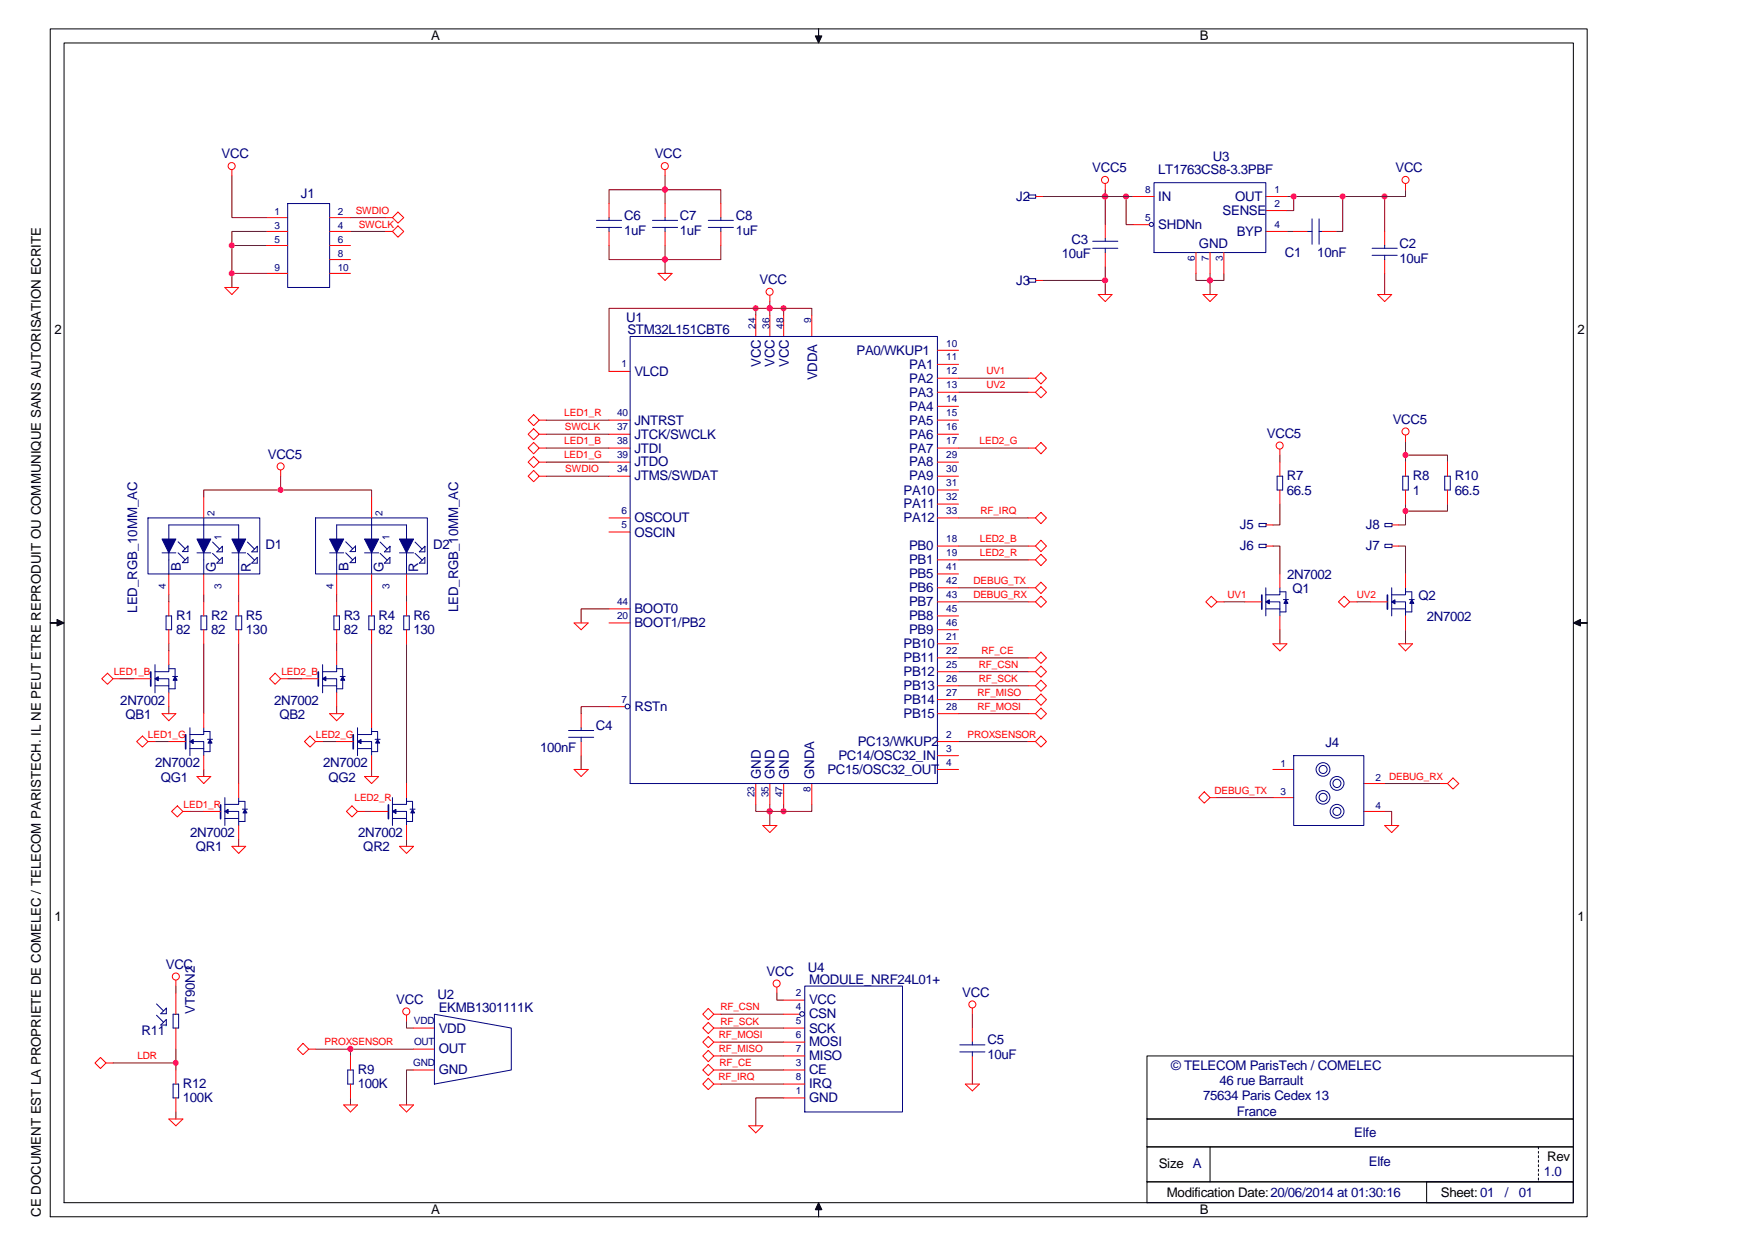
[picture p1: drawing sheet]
<svg xmlns="http://www.w3.org/2000/svg" width="297mm" height="210mm" viewBox="0 0 297 210" stroke-linecap="round" stroke-linejoin="round" font-family="sans-serif">
<defs><g id="words">
<g font-size="2.2">
<text x="72.6" y="6.8">A</text>
<text x="202.1" y="6.8">B</text>
<text x="9.2" y="56.2">2</text>
<text x="265.8" y="56.2">2</text>
<text x="9.2" y="155.1">1</text>
<text x="265.8" y="155.1">1</text>
<text x="195.2" y="196.7">Size A</text>
<text x="260.7" y="195.7">Rev</text>
<text x="196.6" y="201.7">Modification Date:20/06/2014 at 01:30:16</text>
<text x="242.8" y="201.6">Sheet: 01</text>
<text x="6.9" y="205" transform="rotate(-90 6.9 205)">CE DOCUMENT EST LA PROPRIETE DE COMELEC / TELECOM PARISTECH. IL NE PEUT ETRE REPRODUIT OU COMMUNIQUE SANS AUTORISATION ECRITE</text>
<text x="72.6" y="204.6">A</text>
<text x="202.1" y="204.6">B</text>
</g>
<g font-size="2.2" fill="#000080">
<text x="37.3" y="26.7">VCC</text>
<text x="110.3" y="26.7">VCC</text>
<text x="184" y="29">VCC5</text>
<text x="195.2" y="29.3">LT1763CS8-3.3PBF</text>
<text x="204.3" y="27.1">U3</text>
<text x="235.1" y="29">VCC</text>
<text x="50.7" y="33.4">J1</text>
<text x="171.2" y="33.9">J2</text>
<text x="195.2" y="33.9">IN</text>
<text x="208.1" y="33.9">OUT</text>
<text x="105.2" y="37">C6</text>
<text x="105.2" y="39.6">1uF</text>
<text x="114.6" y="37">C7</text>
<text x="114.6" y="39.6">1uF</text>
<text x="124" y="37">C8</text>
<text x="124" y="39.6">1uF</text>
<text x="180.5" y="41.1">C3</text>
<text x="195.2" y="38.6">SHDNn</text>
<text x="202" y="41.7">GND</text>
<text x="206" y="36.2">SENSE</text>
<text x="208.4" y="39.8">BYP</text>
<text x="235.8" y="41.7">C2</text>
<text x="128" y="47.8">VCC</text>
<text x="178.9" y="43.4">10uF</text>
<text x="216.5" y="43.3">C1</text>
<text x="222" y="43.3">10nF</text>
<text x="235.8" y="44.3">10uF</text>
<text x="171.2" y="48">J3</text>
<text x="105.5" y="54.2">U1</text>
<text x="105.7" y="56.3">STM32L151CBT6</text>
<text x="144.3" y="59.8">PA0/WKUP1</text>
<text x="106.9" y="63.3">VLCD</text>
<text x="128.2" y="61.8" transform="rotate(-90 128.2 61.8)">VCC</text>
<text x="130.5" y="61.8" transform="rotate(-90 130.5 61.8)">VCC</text>
<text x="132.9" y="61.8" transform="rotate(-90 132.9 61.8)">VCC</text>
<text x="137.7" y="64.1" transform="rotate(-90 137.7 64.1)">VDDA</text>
<text x="153.2" y="62.1">PA1</text>
<text x="153.2" y="64.5">PA2</text>
<text x="106.9" y="71.5">JNTRST</text>
<text x="153.2" y="66.8">PA3</text>
<text x="153.2" y="69.2">PA4</text>
<text x="153.2" y="71.5">PA5</text>
<text x="234.7" y="71.4">VCC5</text>
<text x="45.1" y="77.3">VCC5</text>
<text x="106.9" y="76.2">JTDI</text>
<text x="106.9" y="73.9">JTCK/SWCLK</text>
<text x="153.2" y="73.9">PA6</text>
<text x="153.2" y="76.2">PA7</text>
<text x="213.4" y="73.7">VCC5</text>
<text x="106.9" y="80.9">JTMS/SWDAT</text>
<text x="106.9" y="78.6">JTDO</text>
<text x="152.2" y="83.3">PA10</text>
<text x="153.2" y="78.6">PA8</text>
<text x="153.2" y="80.9">PA9</text>
<text x="216.8" y="83.3">66.5</text>
<text x="216.8" y="80.9">R7</text>
<text x="238" y="80.9">R8</text>
<text x="238" y="83.3">1</text>
<text x="245.1" y="83.3">66.5</text>
<text x="245.1" y="80.9">R10</text>
<text x="106.9" y="88">OSCOUT</text>
<text x="152.2" y="85.6">PA11</text>
<text x="152.2" y="88">PA12</text>
<text x="208.9" y="89.2">J5</text>
<text x="230.1" y="89.2">J8</text>
<text x="44.7" y="92.4">D1</text>
<text x="73" y="92.4">D2</text>
<text x="106.9" y="90.4">OSCIN</text>
<text x="153.2" y="92.7">PB0</text>
<text x="153.2" y="95.1">PB1</text>
<text x="208.9" y="92.7">J6</text>
<text x="230.1" y="92.7">J7</text>
<text x="30.5" y="96.3" transform="rotate(-90 30.5 96.3)">B</text>
<text x="36.4" y="96.4" transform="rotate(-90 36.4 96.4)">G</text>
<text x="42.2" y="96.3" transform="rotate(-90 42.2 96.3)">R</text>
<text x="58.7" y="96.3" transform="rotate(-90 58.7 96.3)">B</text>
<text x="64.6" y="96.4" transform="rotate(-90 64.6 96.4)">G</text>
<text x="70.5" y="96.3" transform="rotate(-90 70.5 96.3)">R</text>
<text x="153.2" y="99.8">PB6</text>
<text x="153.2" y="97.4">PB5</text>
<text x="216.9" y="97.5">2N7002</text>
<text x="217.8" y="99.9">Q1</text>
<text x="239" y="101">Q2</text>
<text x="23.1" y="103.2" transform="rotate(-90 23.1 103.2)">LED_RGB_10MM_AC</text>
<text x="29.7" y="104.5">R1</text>
<text x="29.7" y="106.8">82</text>
<text x="35.6" y="104.5">R2</text>
<text x="35.6" y="106.8">82</text>
<text x="41.4" y="104.5">R5</text>
<text x="41.4" y="106.8">130</text>
<text x="57.9" y="104.5">R3</text>
<text x="57.9" y="106.8">82</text>
<text x="63.8" y="104.5">R4</text>
<text x="63.8" y="106.8">82</text>
<text x="69.7" y="104.5">R6</text>
<text x="69.7" y="106.8">130</text>
<text x="77.2" y="103.2" transform="rotate(-90 77.2 103.2)">LED_RGB_10MM_AC</text>
<text x="106.9" y="103.3">BOOT0</text>
<text x="106.9" y="105.7">BOOT1/PB2</text>
<text x="153.2" y="106.8">PB9</text>
<text x="153.2" y="104.5">PB8</text>
<text x="153.2" y="102.2">PB7</text>
<text x="240.4" y="104.6">2N7002</text>
<text x="152.2" y="113.9">PB12</text>
<text x="152.2" y="111.5">PB11</text>
<text x="152.2" y="109.2">PB10</text>
<text x="20.3" y="118.7">2N7002</text>
<text x="46.2" y="118.7">2N7002</text>
<text x="106.9" y="119.8">RSTn</text>
<text x="152.2" y="116.2">PB13</text>
<text x="152.2" y="118.6">PB14</text>
<text x="21.2" y="121.1">QB1</text>
<text x="47.1" y="121.1">QB2</text>
<text x="100.4" y="122.9">C4</text>
<text x="144.5" y="125.7">PC13/WKUP2</text>
<text x="152.2" y="120.9">PB15</text>
<text x="223.3" y="125.8">J4</text>
<text x="26.2" y="129.3">2N7002</text>
<text x="27.1" y="131.7">QG1</text>
<text x="54.4" y="129.3">2N7002</text>
<text x="55.3" y="131.7">QG2</text>
<text x="91" y="126.7">100nF</text>
<text x="128.2" y="131.3" transform="rotate(-90 128.2 131.3)">GND</text>
<text x="130.5" y="131.3" transform="rotate(-90 130.5 131.3)">GND</text>
<text x="132.9" y="131.3" transform="rotate(-90 132.9 131.3)">GND</text>
<text x="137.2" y="131.3" transform="rotate(-90 137.2 131.3)">GNDA</text>
<text x="139.4" y="130.4">PC15/OSC32_OUT</text>
<text x="141.3" y="128">PC14/OSC32_IN</text>
<text x="32" y="141.1">2N7002</text>
<text x="33" y="143.4">QR1</text>
<text x="60.3" y="141.1">2N7002</text>
<text x="61.2" y="143.4">QR2</text>
<text x="27.9" y="163.2">VCC</text>
<text x="129.2" y="164.4">VCC</text>
<text x="136.1" y="163.7">U4</text>
<text x="136.3" y="165.8">MODULE_NRF24L01+</text>
<text x="162.1" y="167.9">VCC</text>
<text x="32.8" y="170.9" transform="rotate(-90 32.8 170.9)">VT90N2</text>
<text x="66.8" y="169.1">VCC</text>
<text x="73.7" y="168.4">U2</text>
<text x="73.9" y="170.5">EKMB1301111K</text>
<text x="73.9" y="173.9">VDD</text>
<text x="136.3" y="171.6">CSN</text>
<text x="136.3" y="169.2">VCC</text>
<text x="136.3" y="173.9">SCK</text>
<text x="23.8" y="174.3">R11</text>
<text x="73.9" y="177.5">OUT</text>
<text x="136.3" y="178.6">MISO</text>
<text x="136.3" y="176.3">MOSI</text>
<text x="166.4" y="175.9">C5</text>
<text x="166.4" y="178.5">10uF</text>
<text x="30.8" y="185.7">100K</text>
<text x="30.8" y="183.3">R12</text>
<text x="60.3" y="181">R9</text>
<text x="60.3" y="183.3">100K</text>
<text x="73.9" y="181">GND</text>
<text x="136.3" y="185.7">GND</text>
<text x="136.3" y="183.3">IRQ</text>
<text x="136.3" y="181">CE</text>
<text x="197.3" y="180.2">© TELECOM ParisTech / COMELEC</text>
<text x="202.7" y="185.4">75634 Paris Cedex 13</text>
<text x="205.4" y="182.8">46 rue Barrault</text>
<text x="208.4" y="188">France</text>
<text x="228.2" y="191.6">Elfe</text>
<text x="230.6" y="196.4">Elfe</text>
<text x="253.5" y="201.6">/</text>
<text x="255.9" y="201.6">01</text>
<text x="260.1" y="198.1">1.0</text>
</g>
<g font-size="1.7" fill="#000080">
<text x="193" y="32.5">8</text>
<text x="214.8" y="32.5">1</text>
<text x="214.8" y="34.8">2</text>
<text x="46.3" y="36.3">1</text>
<text x="46.3" y="38.7">3</text>
<text x="46.3" y="41">5</text>
<text x="56.9" y="36.3">2</text>
<text x="56.9" y="38.7">4</text>
<text x="56.9" y="41">6</text>
<text x="193" y="37.2">5</text>
<text x="214.8" y="38.4">4</text>
<text x="46.3" y="45.7">9</text>
<text x="56.9" y="43.3">8</text>
<text x="56.9" y="45.7">10</text>
<text x="201.3" y="43.9" transform="rotate(-90 201.3 43.9)">6</text>
<text x="203.7" y="43.9" transform="rotate(-90 203.7 43.9)">7</text>
<text x="206" y="43.9" transform="rotate(-90 206 43.9)">3</text>
<text x="127.3" y="55.4" transform="rotate(-90 127.3 55.4)">24</text>
<text x="129.6" y="55.4" transform="rotate(-90 129.6 55.4)">36</text>
<text x="132" y="55.4" transform="rotate(-90 132 55.4)">48</text>
<text x="136.7" y="54.5" transform="rotate(-90 136.7 54.5)">9</text>
<text x="159.4" y="58.4">10</text>
<text x="104.7" y="61.9">1</text>
<text x="159.4" y="60.7">11</text>
<text x="159.4" y="63.1">12</text>
<text x="159.4" y="65.4">13</text>
<text x="104" y="70.1">40</text>
<text x="159.4" y="67.8">14</text>
<text x="159.4" y="70.1">15</text>
<text x="104" y="72.5">37</text>
<text x="104" y="74.8">38</text>
<text x="104" y="77.2">39</text>
<text x="159.4" y="72.5">16</text>
<text x="159.4" y="74.8">17</text>
<text x="159.4" y="77.2">29</text>
<text x="104" y="79.5">34</text>
<text x="159.4" y="79.5">30</text>
<text x="159.4" y="81.9">31</text>
<text x="36.1" y="87" transform="rotate(-90 36.1 87)">2</text>
<text x="64.4" y="87" transform="rotate(-90 64.4 87)">2</text>
<text x="104.7" y="88.9">5</text>
<text x="104.7" y="86.6">6</text>
<text x="159.4" y="84.2">32</text>
<text x="159.4" y="86.6">33</text>
<text x="37.3" y="90.9" transform="rotate(-90 37.3 90.9)">1</text>
<text x="65.6" y="90.9" transform="rotate(-90 65.6 90.9)">1</text>
<text x="159.4" y="91.3">18</text>
<text x="159.4" y="93.7">19</text>
<text x="27.9" y="99.1" transform="rotate(-90 27.9 99.1)">4</text>
<text x="37.3" y="99.1" transform="rotate(-90 37.3 99.1)">3</text>
<text x="56.2" y="99.1" transform="rotate(-90 56.2 99.1)">4</text>
<text x="65.6" y="99.1" transform="rotate(-90 65.6 99.1)">3</text>
<text x="104" y="101.9">44</text>
<text x="159.4" y="96">41</text>
<text x="159.4" y="98.4">42</text>
<text x="159.4" y="100.7">43</text>
<text x="104" y="104.3">20</text>
<text x="159.4" y="103.1">45</text>
<text x="159.4" y="105.5">46</text>
<text x="159.4" y="107.8">21</text>
<text x="159.4" y="110.2">22</text>
<text x="159.4" y="112.5">25</text>
<text x="104.7" y="118.4">7</text>
<text x="159.4" y="114.9">26</text>
<text x="159.4" y="117.2">27</text>
<text x="159.4" y="119.5">28</text>
<text x="159.4" y="124.3">2</text>
<text x="159.4" y="126.6">3</text>
<text x="159.4" y="129">4</text>
<text x="215.8" y="129.2">1</text>
<text x="231.7" y="131.6">2</text>
<text x="127.1" y="134.3" transform="rotate(-90 127.1 134.3)">23</text>
<text x="129.5" y="134.3" transform="rotate(-90 129.5 134.3)">35</text>
<text x="131.9" y="134.3" transform="rotate(-90 131.9 134.3)">47</text>
<text x="136.6" y="133.3" transform="rotate(-90 136.6 133.3)">8</text>
<text x="215.8" y="134">3</text>
<text x="231.7" y="136.3">4</text>
<text x="134.1" y="167.8">2</text>
<text x="69.7" y="172.5">VDD</text>
<text x="134.1" y="170.2">4</text>
<text x="134.1" y="172.5">5</text>
<text x="69.6" y="179.6">GND</text>
<text x="69.8" y="176.1">OUT</text>
<text x="134.1" y="179.6">3</text>
<text x="134.1" y="177.2">7</text>
<text x="134.1" y="174.9">6</text>
<text x="134.1" y="181.9">8</text>
<text x="134.1" y="184.3">1</text>
</g>
<g font-size="1.7" fill="#f00">
<text x="59.9" y="36">SWDIO</text>
<text x="60.4" y="38.4">SWCLK</text>
<text x="166.2" y="65.4">UV2</text>
<text x="166.2" y="63.1">UV1</text>
<text x="95.1" y="70.1">LED1_R</text>
<text x="95" y="77.2">LED1_G</text>
<text x="95.1" y="74.8">LED1_B</text>
<text x="95.2" y="72.5">SWCLK</text>
<text x="165.1" y="74.8">LED2_G</text>
<text x="95.2" y="79.5">SWDIO</text>
<text x="165.2" y="86.6">RF_IRQ</text>
<text x="165.1" y="91.3">LED2_B</text>
<text x="165.1" y="93.7">LED2_R</text>
<text x="164" y="100.7">DEBUG_RX</text>
<text x="164" y="98.4">DEBUG_TX</text>
<text x="206.8" y="100.8">UV1</text>
<text x="228.6" y="100.8">UV2</text>
<text x="19.2" y="113.7">LED1_B</text>
<text x="47.4" y="113.7">LED2_B</text>
<text x="164.9" y="112.5">RF_CSN</text>
<text x="165.3" y="110.2">RF_CE</text>
<text x="164.7" y="117.2">RF_MISO</text>
<text x="164.7" y="119.5">RF_MOSI</text>
<text x="164.9" y="114.9">RF_SCK</text>
<text x="24.9" y="124.3">LED1_G</text>
<text x="53.2" y="124.3">LED2_G</text>
<text x="163" y="124.3">PROXSENSOR</text>
<text x="234.1" y="131.3">DEBUG_RX</text>
<text x="30.9" y="136.1">LED1_R</text>
<text x="59.7" y="134.9">LED2_R</text>
<text x="204.6" y="133.7">DEBUG_TX</text>
<text x="121.4" y="170.2">RF_CSN</text>
<text x="121.4" y="172.6">RF_SCK</text>
<text x="23.2" y="178.5">LDR</text>
<text x="54.7" y="176.1">PROXSENSOR</text>
<text x="121.1" y="174.9">RF_MOSI</text>
<text x="121.1" y="177.3">RF_MISO</text>
<text x="121.2" y="179.6">RF_CE</text>
<text x="121.1" y="182">RF_IRQ</text>
</g>
</g></defs>
<path d="M127.3 51.9v1.2" fill="none" stroke="#800000" stroke-width=".17"/>
<circle cx="127.3" cy="51.9" r=".44" fill="#f0f"/>
<circle cx="127.3" cy="51.9" r=".44" fill="none" stroke="#f0f" stroke-width=".17"/>
<path d="M129.7 50.8v2.3M132 51.9v1.2" fill="none" stroke="#800000" stroke-width=".17"/>
<circle cx="132" cy="51.9" r=".44" fill="#f0f"/>
<circle cx="132" cy="51.9" r=".44" fill="none" stroke="#f0f" stroke-width=".17"/>
<path d="M129.7 51.9h7.1v1.2" fill="none" stroke="#800000" stroke-width=".17"/>
<circle cx="129.7" cy="51.9" r=".45" fill="#f0f"/>
<circle cx="129.7" cy="51.9" r=".45" fill="none" stroke="#f0f" stroke-width=".17"/>
<g fill="none" stroke="#800000" stroke-width=".17">
<path d="M186.2 33.1v4.7M28.4 108.5v1.1M28.4 119v1.2M34.3 100.2v1.2M40.2 108.5v23.5M56.7 108.5v1.1M56.7 119v1.2M68.5 108.5v23.5M34.3 129.6v1.2M62.6 129.6v1.2M40.2 141.4v1.2M68.5 141.4v1.2"/>
<path d="M68.5 172v1.2h1.2M69.7 180.3h-1.2v5.8"/>
</g>
<circle cx="186.2" cy="33.1" r=".46" fill="#f0f"/>
<circle cx="186.2" cy="33.1" r=".46" fill="none" stroke="#f0f" stroke-width=".17"/>
<path d="M216.8 39h1.2M186.2 44.9v4.7M201.5 46.1v1.1h4.7v-1.1M203.9 46.1v1.1" fill="none" stroke="#800000" stroke-width=".17"/>
<circle cx="203.8" cy="47.2" r=".45" fill="#f0f"/>
<circle cx="203.8" cy="47.2" r=".45" fill="none" stroke="#f0f" stroke-width=".17"/>
<path d="M203.9 47.2v2.4" fill="none" stroke="#800000" stroke-width=".17"/>
<circle cx="203.8" cy="47.2" r=".45" fill="#f0f"/>
<circle cx="203.8" cy="47.2" r=".45" fill="none" stroke="#f0f" stroke-width=".17"/>
<path d="M233.3 33.1v5.9" fill="none" stroke="#800000" stroke-width=".17"/>
<circle cx="233.3" cy="33.1" r=".45" fill="#f0f"/>
<circle cx="233.3" cy="33.1" r=".45" fill="none" stroke="#f0f" stroke-width=".17"/>
<path d="M189.7 33.1v4.7h1.2M233.3 46.1v3.5" fill="none" stroke="#800000" stroke-width=".17"/>
<circle cx="189.7" cy="33.1" r=".45" fill="#f0f"/>
<circle cx="189.7" cy="33.1" r=".45" fill="none" stroke="#f0f" stroke-width=".17"/>
<path d="M132 135.5v1.2" fill="none" stroke="#800000" stroke-width=".17"/>
<circle cx="132" cy="136.7" r=".44" fill="#f0f"/>
<circle cx="132" cy="136.7" r=".44" fill="none" stroke="#f0f" stroke-width=".17"/>
<path d="M129.7 135.5v1.2" fill="none" stroke="#800000" stroke-width=".17"/>
<circle cx="129.7" cy="136.7" r=".45" fill="#f0f"/>
<circle cx="129.7" cy="136.7" r=".45" fill="none" stroke="#f0f" stroke-width=".17"/>
<path d="M129.7 136.7v2.4" fill="none" stroke="#800000" stroke-width=".17"/>
<circle cx="129.7" cy="136.7" r=".45" fill="#f0f"/>
<circle cx="129.7" cy="136.7" r=".45" fill="none" stroke="#f0f" stroke-width=".17"/>
<g fill="none" stroke="#800000" stroke-width=".17">
<path d="M39.1 29.6v7.1h5.9M45 39h-5.9v9.4M59.1 36.7h5.8M59.1 39h5.8M39.1 41.4h5.9M92 73.2h10.6M92 80.2h10.6M214.5 92h1.1v4.7M215.6 84.9v3.5h-1.1M235.7 92h1.1v4.7M236.8 84.9v3.5h-1.1M20.2 114.3h2.4"/>
<path d="M34.3 108.5v11.7M40.2 100.2v1.2M48.5 114.3h2.3M62.6 108.5v11.7M206.2 101.4h3.6M215.6 106.1v2.4M228.6 101.4h2.3M236.8 106.1v2.4M26.1 124.9h2.3M32 136.7h2.3M54.4 124.9h2.3M61.4 136.7h1.2"/>
<path d="M161.5 124.9h11.8M121.5 173.2h10.5M121.5 175.6h10.5M121.5 177.9h10.5M130.9 167.3v1.2h1.1M132 185h-4.7v4.7"/>
</g>
<circle cx="39" cy="41.3" r=".45" fill="#f0f"/>
<circle cx="39" cy="41.3" r=".45" fill="none" stroke="#f0f" stroke-width=".17"/>
<path d="M39.1 46.1h5.9" fill="none" stroke="#800000" stroke-width=".17"/>
<circle cx="39" cy="46" r=".45" fill="#f0f"/>
<circle cx="39" cy="46" r=".45" fill="none" stroke="#f0f" stroke-width=".17"/>
<path d="M215.6 76.7v1.2M34.3 83.7v-1.2h28.3v1.2M47.3 80.2v2.3M28.4 100.2v1.2M56.7 100.2v1.2M62.6 100.2v1.2M68.5 100.2v1.2M53.2 176.7h16.5M121.5 170.9h10.5M121.5 180.3h10.5M121.5 182.6h10.5" fill="none" stroke="#800000" stroke-width=".17"/>
<circle cx="47.3" cy="82.5" r=".44" fill="#f0f"/>
<circle cx="47.3" cy="82.5" r=".44" fill="none" stroke="#f0f" stroke-width=".17"/>
<path d="M186.2 32v1.1" fill="none" stroke="#800000" stroke-width=".17"/>
<circle cx="186.2" cy="33.1" r=".46" fill="#f0f"/>
<circle cx="186.2" cy="33.1" r=".46" fill="none" stroke="#f0f" stroke-width=".17"/>
<path d="M129.7 51.9h-27.1v10.7M102.6 119h-4.7v1.2M97.9 127.3v2.3M127.3 135.5v1.2h9.5v-1.2" fill="none" stroke="#800000" stroke-width=".17"/>
<circle cx="129.7" cy="51.9" r=".45" fill="#f0f"/>
<circle cx="129.7" cy="51.9" r=".45" fill="none" stroke="#f0f" stroke-width=".17"/>
<path d="M102.6 102.6h-4.7v2.3M59.1 176.7v1.2M59.1 185v1.1" fill="none" stroke="#800000" stroke-width=".17"/>
<circle cx="59" cy="176.7" r=".45" fill="#f0f"/>
<circle cx="59" cy="176.7" r=".45" fill="none" stroke="#f0f" stroke-width=".17"/>
<path d="M218 33.1v2.4h-1.2M236.8 32v1.1h-20" fill="none" stroke="#800000" stroke-width=".17"/>
<circle cx="218" cy="33.1" r=".44" fill="#f0f"/>
<circle cx="218" cy="33.1" r=".44" fill="none" stroke="#f0f" stroke-width=".17"/>
<path d="M226.2 33.1v5.9h-1.2" fill="none" stroke="#800000" stroke-width=".17"/>
<circle cx="226.2" cy="33.1" r=".44" fill="#f0f"/>
<circle cx="226.2" cy="33.1" r=".44" fill="none" stroke="#f0f" stroke-width=".17"/>
<path d="M175.6 33.1h15.3M175.6 47.2h10.6" fill="none" stroke="#800000" stroke-width=".17"/>
<circle cx="186.2" cy="47.2" r=".45" fill="#f0f"/>
<circle cx="186.2" cy="47.2" r=".45" fill="none" stroke="#f0f" stroke-width=".17"/>
<path d="M102.6 34.3v-2.3h18.9v2.3M112.1 32v2.3" fill="none" stroke="#800000" stroke-width=".17"/>
<circle cx="112" cy="31.9" r=".45" fill="#f0f"/>
<circle cx="112" cy="31.9" r=".45" fill="none" stroke="#f0f" stroke-width=".17"/>
<path d="M102.6 41.4v2.3h18.9v-2.3M112.1 41.4v2.3" fill="none" stroke="#800000" stroke-width=".17"/>
<circle cx="112" cy="43.7" r=".45" fill="#f0f"/>
<circle cx="112" cy="43.7" r=".45" fill="none" stroke="#f0f" stroke-width=".17"/>
<path d="M112.1 43.7v2.4" fill="none" stroke="#800000" stroke-width=".17"/>
<circle cx="112" cy="43.7" r=".45" fill="#f0f"/>
<circle cx="112" cy="43.7" r=".45" fill="none" stroke="#f0f" stroke-width=".17"/>
<path d="M112.1 29.6v2.4" fill="none" stroke="#800000" stroke-width=".17"/>
<circle cx="112" cy="31.9" r=".45" fill="#f0f"/>
<circle cx="112" cy="31.9" r=".45" fill="none" stroke="#f0f" stroke-width=".17"/>
<g fill="none" stroke="#800000" stroke-width=".17">
<path d="M92 70.8h10.6M92 77.9h10.6M92 75.5h10.6M161.5 66.1h11.8M161.5 63.7h11.8M161.5 75.5h11.8M236.8 76.7h7.1v1.2M236.8 74.3v3.6M161.5 94.3h11.8M161.5 92h11.8M161.5 87.2h11.8M161.5 99h11.8"/>
<path d="M161.5 113.2h11.8M161.5 117.9h11.8M161.5 115.5h11.8M161.5 101.4h11.8M161.5 110.8h11.8M161.5 120.2h11.8M205.1 134.4h9.4M233.3 136.7h1.2v2.4M233.3 132h9.4M163.8 170.9v2.3M163.8 180.3v2.3"/>
</g>
<circle cx="236.8" cy="76.6" r=".44" fill="#f0f"/>
<circle cx="236.8" cy="76.6" r=".44" fill="none" stroke="#f0f" stroke-width=".17"/>
<path d="M243.9 84.9v1.2h-7.1" fill="none" stroke="#800000" stroke-width=".17"/>
<circle cx="236.8" cy="86.1" r=".44" fill="#f0f"/>
<circle cx="236.8" cy="86.1" r=".44" fill="none" stroke="#f0f" stroke-width=".17"/>
<path d="M19 179.1h10.6M29.6 166.1v1.2M29.6 176.7v3.6M29.6 187.3v1.2" fill="none" stroke="#800000" stroke-width=".17"/>
<circle cx="29.6" cy="179" r=".44" fill="#f0f"/>
<circle cx="29.6" cy="179" r=".44" fill="none" stroke="#f0f" stroke-width=".17"/>
<g fill="#000">
<path d="M137.9 4.9v1.2h.6l-.6 1.1-.5-1.1h.5z" fill-rule="evenodd"/>
<path d="M8.5 104.9h1.1v-.5l1.2 .5-1.2 .6v-.6z" fill-rule="evenodd"/>
<path d="M265.1 104.9l1.2-.5v.5h1.1h-1.1v.6z" fill-rule="evenodd"/>
<path d="M137.9 202.6l.6 1.2h-.6v1.2v-1.2h-.5z" fill-rule="evenodd"/>
</g>
<g fill="none" stroke="#000" stroke-width=".17">
<path d="M8.5 4.9h258.9v200.1h-258.9zM10.8 7.2h254.3v195.4h-254.3zM137.9 4.9v1.2h.6l-.6 1.1-.5-1.1h.5zM8.5 104.9h1.1v-.5l1.2 .5-1.2 .6v-.6zM265.1 104.9l1.2-.5v.5h1.1h-1.1v.6zM193.2 177.9h71.9v10.6h-71.9zM193.2 199.1h71.9v3.5h-71.9zM193.2 188.5h71.9v4.7h-71.9zM193.2 193.2h71.9v5.9h-71.9zM203.9 193.2v5.9M240.4 199.1h24.7v3.5h-24.7zM259.2 193.2v.3"/>
<path d="M259.2 194v.3M259.2 194.7v.3M259.2 195.5v.3M259.2 196.2v.4M259.2 197v.3M259.2 197.7v.3M259.2 198.5v.3M137.9 202.6l.6 1.2h-.6v1.2v-1.2h-.5z"/>
</g>
<g fill="none" stroke="#f00" stroke-width=".17">
<path d="M127.3 53.1v3.6M129.7 49.8v1M129.7 53.1v3.6M132 53.1v3.6M136.8 53.1v3.6M157.9 59h3.6M102.6 62.6h3.6M102.6 70.8h3.6M102.6 73.2h3.6M102.6 75.5h3.6M102.6 77.9h3.6M157.9 70.8h3.6"/>
<path d="M157.9 73.2h3.6M157.9 75.5h3.6M157.9 77.9h3.6M157.9 61.4h3.6M157.9 63.7h3.6M157.9 66.1h3.6M157.9 68.5h3.6M102.6 80.2h3.6M102.6 87.2h3.6M102.6 89.6h3.6M157.9 80.2h3.6M157.9 82.5h3.6"/>
<path d="M157.9 84.9h3.6M157.9 87.2h3.6M157.9 92h3.6M157.9 94.3h3.6M157.9 96.7h3.6M157.9 99h3.6M102.6 119h2.8M102.6 102.6h3.6M102.6 104.9h3.6M157.9 101.4h3.6M157.9 103.8h3.6M157.9 106.1h3.6"/>
<path d="M157.9 108.5h3.6M157.9 110.8h3.6M157.9 113.2h3.6M157.9 115.5h3.6M157.9 117.9h3.6M127.3 132v3.5M129.7 132v3.5M132 132v3.5M136.8 132v3.5M157.9 120.2h3.6M157.9 124.9h3.6M157.9 127.3h3.6"/>
<path d="M157.9 129.6h3.6"/>
<circle cx="129.7" cy="49.2" r=".59"/>
</g>
<g fill="none" stroke="#000080" stroke-width=".17">
<path d="M106.2 56.7h51.7v75.3h-51.7zM32 126.1h2.3v1.2M32 124.9h2.3v1.2M32 122.6v4.7M34.3 122.6v1.1h-2.3"/>
<circle cx="105.7" cy="119" r=".41"/>
</g>
<path d="M31.3 123.8v2.4" fill="none" stroke="#000080" stroke-width=".28"/>
<path d="M32 124.9l.6-.3v.7z" fill="#000080"/>
<path d="M32 124.9l.6-.3v.7zM34.4 126.6h1" fill="none" stroke="#000080" stroke-width=".17"/>
<path d="M28.4 124.9h2.8M34.3 120.2v2.4M34.3 127.3v2.3" fill="none" stroke="#f00" stroke-width=".17"/>
<path d="M35.3 124.7l.4 .5h-.7z" fill="#000080"/>
<path d="M34.3 123.2h1.1M35 124.5h.8M35.3 124.7l.4 .5h-.7zM35.4 123.3v1.5M35.4 125.2v1.4M37.9 137.9h2.3v1.2M37.9 136.7h2.3v1.2M37.9 134.4v4.7M40.2 134.4v1.1h-2.3" fill="none" stroke="#000080" stroke-width=".17"/>
<path d="M37.2 135.6v2.3" fill="none" stroke="#000080" stroke-width=".28"/>
<path d="M37.9 136.7l.5-.3v.6z" fill="#000080"/>
<path d="M37.9 136.7l.5-.3v.6zM40.3 138.4h1" fill="none" stroke="#000080" stroke-width=".17"/>
<path d="M34.3 136.7h2.8M40.2 132v2.4M40.2 139.1v2.3" fill="none" stroke="#f00" stroke-width=".17"/>
<path d="M41.2 136.4l.4 .5h-.7z" fill="#000080"/>
<path d="M26.1 115.5h2.3v1.2M26.1 114.3h2.3v1.2M26.1 112v4.7M28.4 112v1.2h-2.3M40.2 135h1.1M40.8 136.3h.9M41.2 136.4l.4 .5h-.7zM41.3 135v1.5M41.3 136.9v1.5" fill="none" stroke="#000080" stroke-width=".17"/>
<path d="M25.4 113.2v2.4" fill="none" stroke="#000080" stroke-width=".28"/>
<path d="M26.2 114.3l.5-.3v.7z" fill="#000080"/>
<path d="M26.2 114.3l.5-.3v.7zM28.5 116h1" fill="none" stroke="#000080" stroke-width=".17"/>
<path d="M22.6 114.3h2.8M28.4 109.6v2.4M28.4 116.7v2.3" fill="none" stroke="#f00" stroke-width=".17"/>
<path d="M29.5 114l.3 .6h-.6z" fill="#000080"/>
<path d="M28.4 112.6h1.1M29.1 114h.8M29.5 114l.3 .6h-.6zM29.5 112.7v1.4M29.5 114.6v1.4M60.2 126.1h2.4v1.2M60.2 124.9h2.4v1.2M60.2 122.6v4.7M62.6 122.6v1.1h-2.4" fill="none" stroke="#000080" stroke-width=".17"/>
<path d="M27.3 120.2h2.3l-1.2 1.2zM33.2 130.8h2.3l-1.2 1.2zM39.1 142.6h2.3l-1.2 1.2z" fill="none" stroke="#f00" stroke-width=".17"/>
<path d="M59.5 123.8v2.4" fill="none" stroke="#000080" stroke-width=".28"/>
<path d="M60.3 124.9l.5-.3v.7z" fill="#000080"/>
<path d="M60.3 124.9l.5-.3v.7zM62.6 126.6h1" fill="none" stroke="#000080" stroke-width=".17"/>
<path d="M56.7 124.9h2.8M62.6 120.2v2.4M62.6 127.3v2.3" fill="none" stroke="#f00" stroke-width=".17"/>
<path d="M63.6 124.7l.4 .5h-.7z" fill="#000080"/>
<path d="M62.6 123.2h1M63.2 124.5h.8M63.6 124.7l.4 .5h-.7zM63.6 123.3v1.5M63.6 125.2v1.4M66.1 137.9h2.4v1.2M66.1 136.7h2.4v1.2M66.1 134.4v4.7M68.5 134.4v1.1h-2.4" fill="none" stroke="#000080" stroke-width=".17"/>
<path d="M65.4 135.6v2.3" fill="none" stroke="#000080" stroke-width=".28"/>
<path d="M66.2 136.7l.5-.3v.6z" fill="#000080"/>
<path d="M66.2 136.7l.5-.3v.6zM68.5 138.4h1" fill="none" stroke="#000080" stroke-width=".17"/>
<path d="M62.6 136.7h2.8M68.5 132v2.4M68.5 139.1v2.3" fill="none" stroke="#f00" stroke-width=".17"/>
<path d="M69.5 136.4l.3 .5h-.6z" fill="#000080"/>
<path d="M54.4 115.5h2.3v1.2M54.4 114.3h2.3v1.2M54.4 112v4.7M56.7 112v1.2h-2.3M68.5 135h1M69.1 136.3h.8M69.5 136.4l.3 .5h-.6zM69.5 135v1.5M69.5 136.9v1.5" fill="none" stroke="#000080" stroke-width=".17"/>
<path d="M53.6 113.2v2.4" fill="none" stroke="#000080" stroke-width=".28"/>
<path d="M54.4 114.3l.5-.3v.7z" fill="#000080"/>
<path d="M54.4 114.3l.5-.3v.7zM56.8 116h.9" fill="none" stroke="#000080" stroke-width=".17"/>
<path d="M50.8 114.3h2.8M56.7 109.6v2.4M56.7 116.7v2.3" fill="none" stroke="#f00" stroke-width=".17"/>
<path d="M57.7 114l.4 .6h-.7z" fill="#000080"/>
<g fill="none" stroke="#000080" stroke-width=".17">
<path d="M194.4 30.8h18.9v11.7h-18.9zM220.3 39h.8M221.1 36.9v4.2M222.2 36.9v4.2M222.2 39h.5M231.2 41.8h4.2M231.2 43h4.2M233.3 41.4v.4M233.3 43v.7M213.3 99v4.8M215.6 99v1.2h-2.3M28 103.8h.9v2.3h-.9z"/>
<path d="M33.9 103.8h.9v2.3h-.9zM39.7 103.8h1v2.3h-1zM56.3 103.8h.9v2.3h-.9zM56.7 112.6h1M57.3 114h.9M57.7 114l.4 .6h-.7zM57.7 112.7v1.4M57.7 114.6v1.4M62.1 103.8h1v2.3h-1zM68 103.8h1v2.3h-1zM213.3 102.6h2.3v1.2M213.3 101.4h2.3v1.2"/>
<path d="M73.2 170.9l12.9 2.3v7.1l-12.9 2.3zM135.6 166.1h16.5v21.2h-16.5z"/>
<circle cx="194" cy="37.8" r=".35"/>
<circle cx="135.2" cy="170.8" r=".4"/>
</g>
<g fill="none" stroke="#f00" stroke-width=".17">
<path d="M190.9 33.1h3.5M190.9 37.8h2.7M213.3 33.1h3.5M213.3 35.5h3.5M213.3 39h3.5M218 39h2.3M222.7 39h2.3M233.3 39v2.4M236.8 30.9v1.1M185 49.6h2.4l-1.2 1.2zM201.5 42.5v3.6M202.7 49.6h2.4l-1.2 1.2z"/>
<path d="M203.9 42.5v3.6M206.2 42.5v3.6M232.1 49.6h2.4l-1.2 1.2zM233.3 43.7v2.4M17.1 114.3l1-.9 .9 .9-.9 1zM19 114.3h1.2M28.4 101.4v2.4M28.4 106.1v2.4M34.3 101.4v2.4M34.3 106.1v2.4M40.2 101.4v2.4M40.2 106.1v2.4"/>
<path d="M46.4 113.4l.9 .9-.9 1-1-1zM47.3 114.3h1.2M56.7 101.4v2.4M56.7 106.1v2.4M62.6 101.4v2.4M62.6 106.1v2.4M68.5 101.4v2.4M68.5 106.1v2.4M23 124.9l1-.9 .9 .9-.9 1zM24.9 124.9h1.2M28.9 136.7l1-.9 .9 .9-.9 .9zM30.8 136.7h1.2"/>
<path d="M51.3 124.9l.9-.9 1 .9-1 1zM53.2 124.9h1.2M55.5 120.2h2.4l-1.2 1.2zM59.3 135.8l.9 .9-.9 .9-.9-.9zM60.2 136.7h1.2M61.4 130.8h2.4l-1.2 1.2zM128.5 139.1h2.4l-1.2 1.2zM67.3 142.6h2.4l-1.2 1.2zM68.5 171v1M69.7 173.2h3.5M69.7 176.7h3.5M130.9 166.3v1"/>
<path d="M132 173.2h3.6M132 168.5h3.6M132 175.6h3.6M132 177.9h3.6M132 170.9h2.8M67.3 186.1h2.4l-1.2 1.2zM69.7 180.3h3.5M126.1 189.7h2.4l-1.2 1.1zM132 180.3h3.6M132 185h3.6M132 182.6h3.6"/>
<circle cx="236.8" cy="30.3" r=".59"/>
<circle cx="68.5" cy="170.4" r=".59"/>
<circle cx="130.8" cy="165.7" r=".59"/>
</g>
<path d="M212.6 100.2v2.4" fill="none" stroke="#000080" stroke-width=".28"/>
<path d="M213.3 101.3l.6-.3v.7z" fill="#000080"/>
<path d="M213.3 101.3l.6-.3v.7zM215.7 103.1h1" fill="none" stroke="#000080" stroke-width=".17"/>
<path d="M215.6 96.7v2.3M209.8 101.4h2.7M215.6 103.8v2.3" fill="none" stroke="#f00" stroke-width=".17"/>
<path d="M216.6 101.1l.4 .5h-.7z" fill="#000080"/>
<path d="M215.6 99.7h1.1M216.7 99.7v1.5M234.5 99v4.8M236.8 99v1.2h-2.3M216.2 101h.9M216.6 101.1l.4 .5h-.7zM216.7 101.6v1.5M234.5 102.6h2.3v1.2M234.5 101.4h2.3v1.2" fill="none" stroke="#000080" stroke-width=".17"/>
<path d="M233.8 100.2v2.4" fill="none" stroke="#000080" stroke-width=".28"/>
<path d="M234.5 101.3l.5-.3v.7z" fill="#000080"/>
<path d="M234.5 101.3l.5-.3v.7zM236.9 103.1h1" fill="none" stroke="#000080" stroke-width=".17"/>
<path d="M236.8 96.7v2.3M230.9 101.4h2.8M236.8 103.8v2.3" fill="none" stroke="#f00" stroke-width=".17"/>
<path d="M237.8 101.1l.4 .5h-.7z" fill="#000080"/>
<g fill="none" stroke="#000080" stroke-width=".17">
<path d="M48.5 34.3h7v14.1h-7zM28.4 88.4v2.4M28.4 93.1v3.6M30 93.1l1.2 1.2M30 91.3l1.2 1.2M30.7 92.9l1-.9v.9zM31.7 92h.1M31.7 93.9v.9h-1zM34.3 88.4v2.4M34.3 93.1v3.6M35.8 93.2l1.2 1.2M35.8 91.3l1.2 1.2"/>
<path d="M37.5 92h.1M37.5 93.9v1h-1zM37.5 92v1h-1zM236.8 99.7h1.1M237.9 99.7v1.5M237.4 101h.9M237.8 101.1l.4 .5h-.7zM237.9 101.6v1.5"/>
</g>
<g fill="none" stroke="#f00" stroke-width=".17">
<path d="M39.1 28.6v1M45 36.7h3.5M45 39h3.5M55.5 36.7h3.6M55.5 39h3.6M64.9 36.7h1.2M64.9 39h1.2M66.1 36.7l1-1 .9 1-.9 .9zM66.1 39l1-.9 .9 .9-.9 1zM37.9 48.4h2.3l-1.1 1.2zM45 41.4h3.5M45 46.1h3.5"/>
<path d="M55.5 41.4h3.6M55.5 46.1h3.6M55.5 43.7h3.6M89.9 72.2l.9 1-.9 .9-.9-.9zM89.9 79.2l.9 1-.9 1-.9-1zM90.8 73.2h1.2M28.4 96.7v3.5M34.3 96.7v3.5M90.8 80.2h1.2M204.1 100.5l1 .9-1 .9-.9-.9zM205.1 101.4h1.1M214.5 108.5h2.3l-1.2 1.1z"/>
<path d="M225.5 101.4l1-.9 .9 .9-.9 .9zM227.4 101.4h1.2M235.7 108.5h2.3l-1.2 1.1zM173.3 124.9h1.2M174.5 124.9l.9-.9 .9 .9-.9 1zM51.1 175.8l.9 .9-.9 1-1-1zM52 176.7h1.2M119.3 172.3l1 .9-1 .9-.9-.9zM119.3 174.6l1 1-1 .9-.9-.9zM119.3 177l1 .9-1 1-.9-1zM120.3 173.2h1.2M120.3 175.6h1.2"/>
<path d="M120.3 177.9h1.2"/>
<circle cx="39" cy="28" r=".59"/>
</g>
<path d="M33.2 90.8h2.3l-1.2 2.3z" fill="#000080"/>
<path d="M33.2 90.8h2.3l-1.2 2.3zM33.2 93.1h2.3" fill="none" stroke="#000080" stroke-width=".17"/>
<path d="M27.3 90.8h2.3l-1.2 2.3z" fill="#000080"/>
<path d="M27.3 90.8h2.3l-1.2 2.3zM27.3 93.1h2.3M40.2 88.4v2.4M40.2 93.1v3.6M41.7 93.2l1.2 1.2M41.7 91.3l1.2 1.2M43.3 92h.1M43.3 93.9v1h-.9zM43.3 92v1h-.9z" fill="none" stroke="#000080" stroke-width=".17"/>
<path d="M40.2 96.7v3.5" fill="none" stroke="#f00" stroke-width=".17"/>
<path d="M39.1 90.8h2.3l-1.2 2.3z" fill="#000080"/>
<g fill="none" stroke="#000080" stroke-width=".17">
<path d="M24.9 87.2h18.9v9.5h-18.9zM28.4 88.4h11.8M34.3 87.2v1.2M39.1 90.8h2.3l-1.2 2.3zM39.1 93.1h2.3M56.7 88.4v2.4M56.7 93.1v3.6M58.2 93.1l1.2 1.2M58.2 91.3l1.2 1.2M59 94.8l.9-.9v.9zM59 92.9l.9-.9v.9zM59.9 92h.1"/>
<path d="M62.6 88.4v2.4M62.6 93.1v3.6M64 93.2l1.2 1.2M64 91.3l1.2 1.2M65.7 92h.1M65.7 93.9v1h-.9zM65.7 92v1h-.9z"/>
</g>
<path d="M34.3 83.7v3.5M56.7 96.7v3.5M62.6 96.7v3.5" fill="none" stroke="#f00" stroke-width=".17"/>
<path d="M61.4 90.8h2.4l-1.2 2.3z" fill="#000080"/>
<path d="M61.4 90.8h2.4l-1.2 2.3zM61.4 93.1h2.4" fill="none" stroke="#000080" stroke-width=".17"/>
<path d="M55.5 90.8h2.4l-1.2 2.3z" fill="#000080"/>
<path d="M55.5 90.8h2.4l-1.2 2.3zM55.5 93.1h2.4M68.5 88.4v2.4M68.5 93.1v3.6M69.9 93.2l1.2 1.2M69.9 91.3l1.2 1.2M71.6 92h.1M71.6 93.9v1h-.9zM71.6 92v1h-.9z" fill="none" stroke="#000080" stroke-width=".17"/>
<path d="M68.5 96.7v3.5" fill="none" stroke="#f00" stroke-width=".17"/>
<path d="M67.3 90.8h2.4l-1.2 2.3z" fill="#000080"/>
<g fill="none" stroke="#000080" stroke-width=".17">
<path d="M100.5 37.1h4.2M100.5 38.3h4.2M102.6 36.7v.4M102.6 38.3v.7M109.9 37.1h4.3M109.9 38.3h4.3M112.1 36.7v.4M112.1 38.3v.7M119.3 37.1h4.3M119.3 38.3h4.3M121.5 36.7v.4M121.5 38.3v.7"/>
<path d="M173.3 32.9h1.2v.5h-1.2zM173.3 46.9h1.2v.6h-1.2zM184.1 40.6h4.2M184.1 41.8h4.2M186.2 40.2v.4M186.2 41.8v.7M53.2 87.2h18.8v9.5h-18.8zM56.7 88.4h11.8M62.6 87.2v1.2M67.3 90.8h2.4l-1.2 2.3zM67.3 93.1h2.4M212.1 88.2h1.2v.5h-1.2z"/>
<path d="M212.1 91.7h1.2v.5h-1.2zM215.2 80.2h.9v2.3h-.9zM233.3 91.7h1.2v.5h-1.2zM233.3 88.2h1.2v.5h-1.2zM236.3 80.2h1v2.3h-1zM243.4 80.2h.9v2.3h-.9zM95.8 123.1h4.2M95.8 124.2h4.2M97.9 122.6v.5M97.9 124.2v.7M218 127.3h11.8v11.8h-11.8zM26.4 171l1.2 1.2"/>
<path d="M26.4 169.1l1.2 1.2M27.1 172.7l.9-1v1zM27.1 170.8l.9-1v1zM28 169.8h.1M29.2 170.9h.9v2.3h-.9zM161.7 176h4.2M161.7 177.2h4.2M163.8 175.6v.4M163.8 177.2v.7M29.2 182.6h.9v2.4h-.9zM58.6 180.3h.9v2.3h-.9z"/>
<circle cx="222.9" cy="134.3" r="1.15"/>
<circle cx="222.9" cy="129.6" r="1.15"/>
<circle cx="222.9" cy="129.6" r=".68"/>
<circle cx="222.9" cy="134.3" r=".68"/>
<circle cx="225.2" cy="132" r=".68"/>
<circle cx="225.3" cy="136.7" r=".68"/>
<circle cx="225.3" cy="136.7" r="1.17"/>
<circle cx="225.3" cy="132" r="1.17"/>
</g>
<g fill="none" stroke="#f00" stroke-width=".17">
<path d="M102.6 34.3v2.4M102.6 39v2.4M112.1 28.6v1M112.1 34.3v2.4M112.1 39v2.4M121.5 34.3v2.4M121.5 39v2.4M174.5 33.1h1.1M186.2 30.9v1.1M186.2 37.8v2.4M110.9 46.1h2.3l-1.1 1.1zM174.5 47.2h1.1"/>
<path d="M186.2 42.5v2.4M47.3 79.2v1M89.9 69.8l.9 1-.9 .9-.9-.9zM89.9 74.5l.9 1-.9 1-.9-1zM89.9 76.9l.9 1-.9 .9-.9-.9zM90.8 70.8h1.2M90.8 75.5h1.2M90.8 77.9h1.2M173.3 66.1h1.2M173.3 63.7h1.2M173.3 75.5h1.2M174.5 66.1l.9-.9 .9 .9-.9 .9z"/>
<path d="M174.5 63.7l.9-.9 .9 .9-.9 1zM174.5 75.5l.9-1 .9 1-.9 1zM215.6 75.7v1M215.6 77.9v2.3M236.8 73.3v1M236.8 77.9v2.3M243.9 77.9v2.3M62.6 83.7v3.5M173.3 92h1.2M173.3 94.3h1.2M173.3 87.2h1.2M173.3 99h1.2"/>
<path d="M174.5 94.3l.9-.9 .9 .9-.9 1zM174.5 87.2l.9-.9 .9 .9-.9 1zM174.5 99l.9-.9 .9 .9-.9 1zM175.4 91l.9 1-.9 .9-.9-.9zM213.3 92h1.2M213.3 88.4h1.2M215.6 82.5v2.4M234.5 92h1.2M234.5 88.4h1.2M236.8 82.5v2.4M243.9 82.5v2.4M96.7 104.9h2.4l-1.2 1.2z"/>
<path d="M173.3 113.2h1.2M173.3 117.9h1.2M173.3 115.5h1.2M173.3 101.4h1.2M173.3 110.8h1.2M174.5 113.2l.9-1 .9 1-.9 .9zM174.5 117.9l.9-1 .9 1-.9 .9zM174.5 115.5l.9-.9 .9 .9-.9 1zM174.5 101.4l.9-.9 .9 .9-.9 .9zM175.4 109.9l.9 .9-.9 1-.9-1zM96.7 129.6h2.4l-1.2 1.2zM97.9 120.2v2.4"/>
<path d="M97.9 124.9v2.4M173.3 120.2h1.2M174.5 120.2l.9-.9 .9 .9-.9 1zM202.9 133.4l1 1-1 .9-.9-.9zM203.9 134.4h1.2M214.5 129.6h3.5M214.5 134.4h3.5M229.8 132h3.5M229.8 136.7h3.5M233.3 139.1h2.4l-1.2 1.2zM242.7 132h1.2M243.9 132l.9-.9 1 .9-1 .9z"/>
<path d="M16.9 178.1l1 1-1 .9-.9-.9zM17.9 179.1h1.1M29.6 165.1v1M29.6 167.3v3.6M29.6 173.2v3.5M59.1 177.9v2.4M119.3 169.9l1 1-1 .9-.9-.9zM119.3 179.3l1 1-1 .9-.9-.9zM120.3 170.9h1.2M163.8 169.8v1.1M163.8 173.2v2.4M163.8 177.9v2.4"/>
<path d="M28.4 188.5h2.4l-1.2 1.2zM29.6 180.3v2.3M29.6 185v2.3M57.9 186.1h2.3l-1.1 1.2zM59.1 182.6v2.4M119.3 181.7l1 .9-1 1-.9-1zM120.3 180.3h1.2M120.3 182.6h1.2M162.6 182.6h2.4l-1.2 1.2z"/>
<circle cx="112" cy="28" r=".59"/>
<circle cx="186.2" cy="30.3" r=".59"/>
<circle cx="47.3" cy="78.6" r=".59"/>
<circle cx="215.6" cy="75.1" r=".59"/>
<circle cx="236.8" cy="72.7" r=".59"/>
<circle cx="29.6" cy="164.5" r=".6"/>
<circle cx="163.8" cy="169.2" r=".59"/>
</g>
<path d="M28 172.7h.1" fill="none" stroke="#0ff" stroke-width=".23"/>
<use href="#words"/>
</svg>
